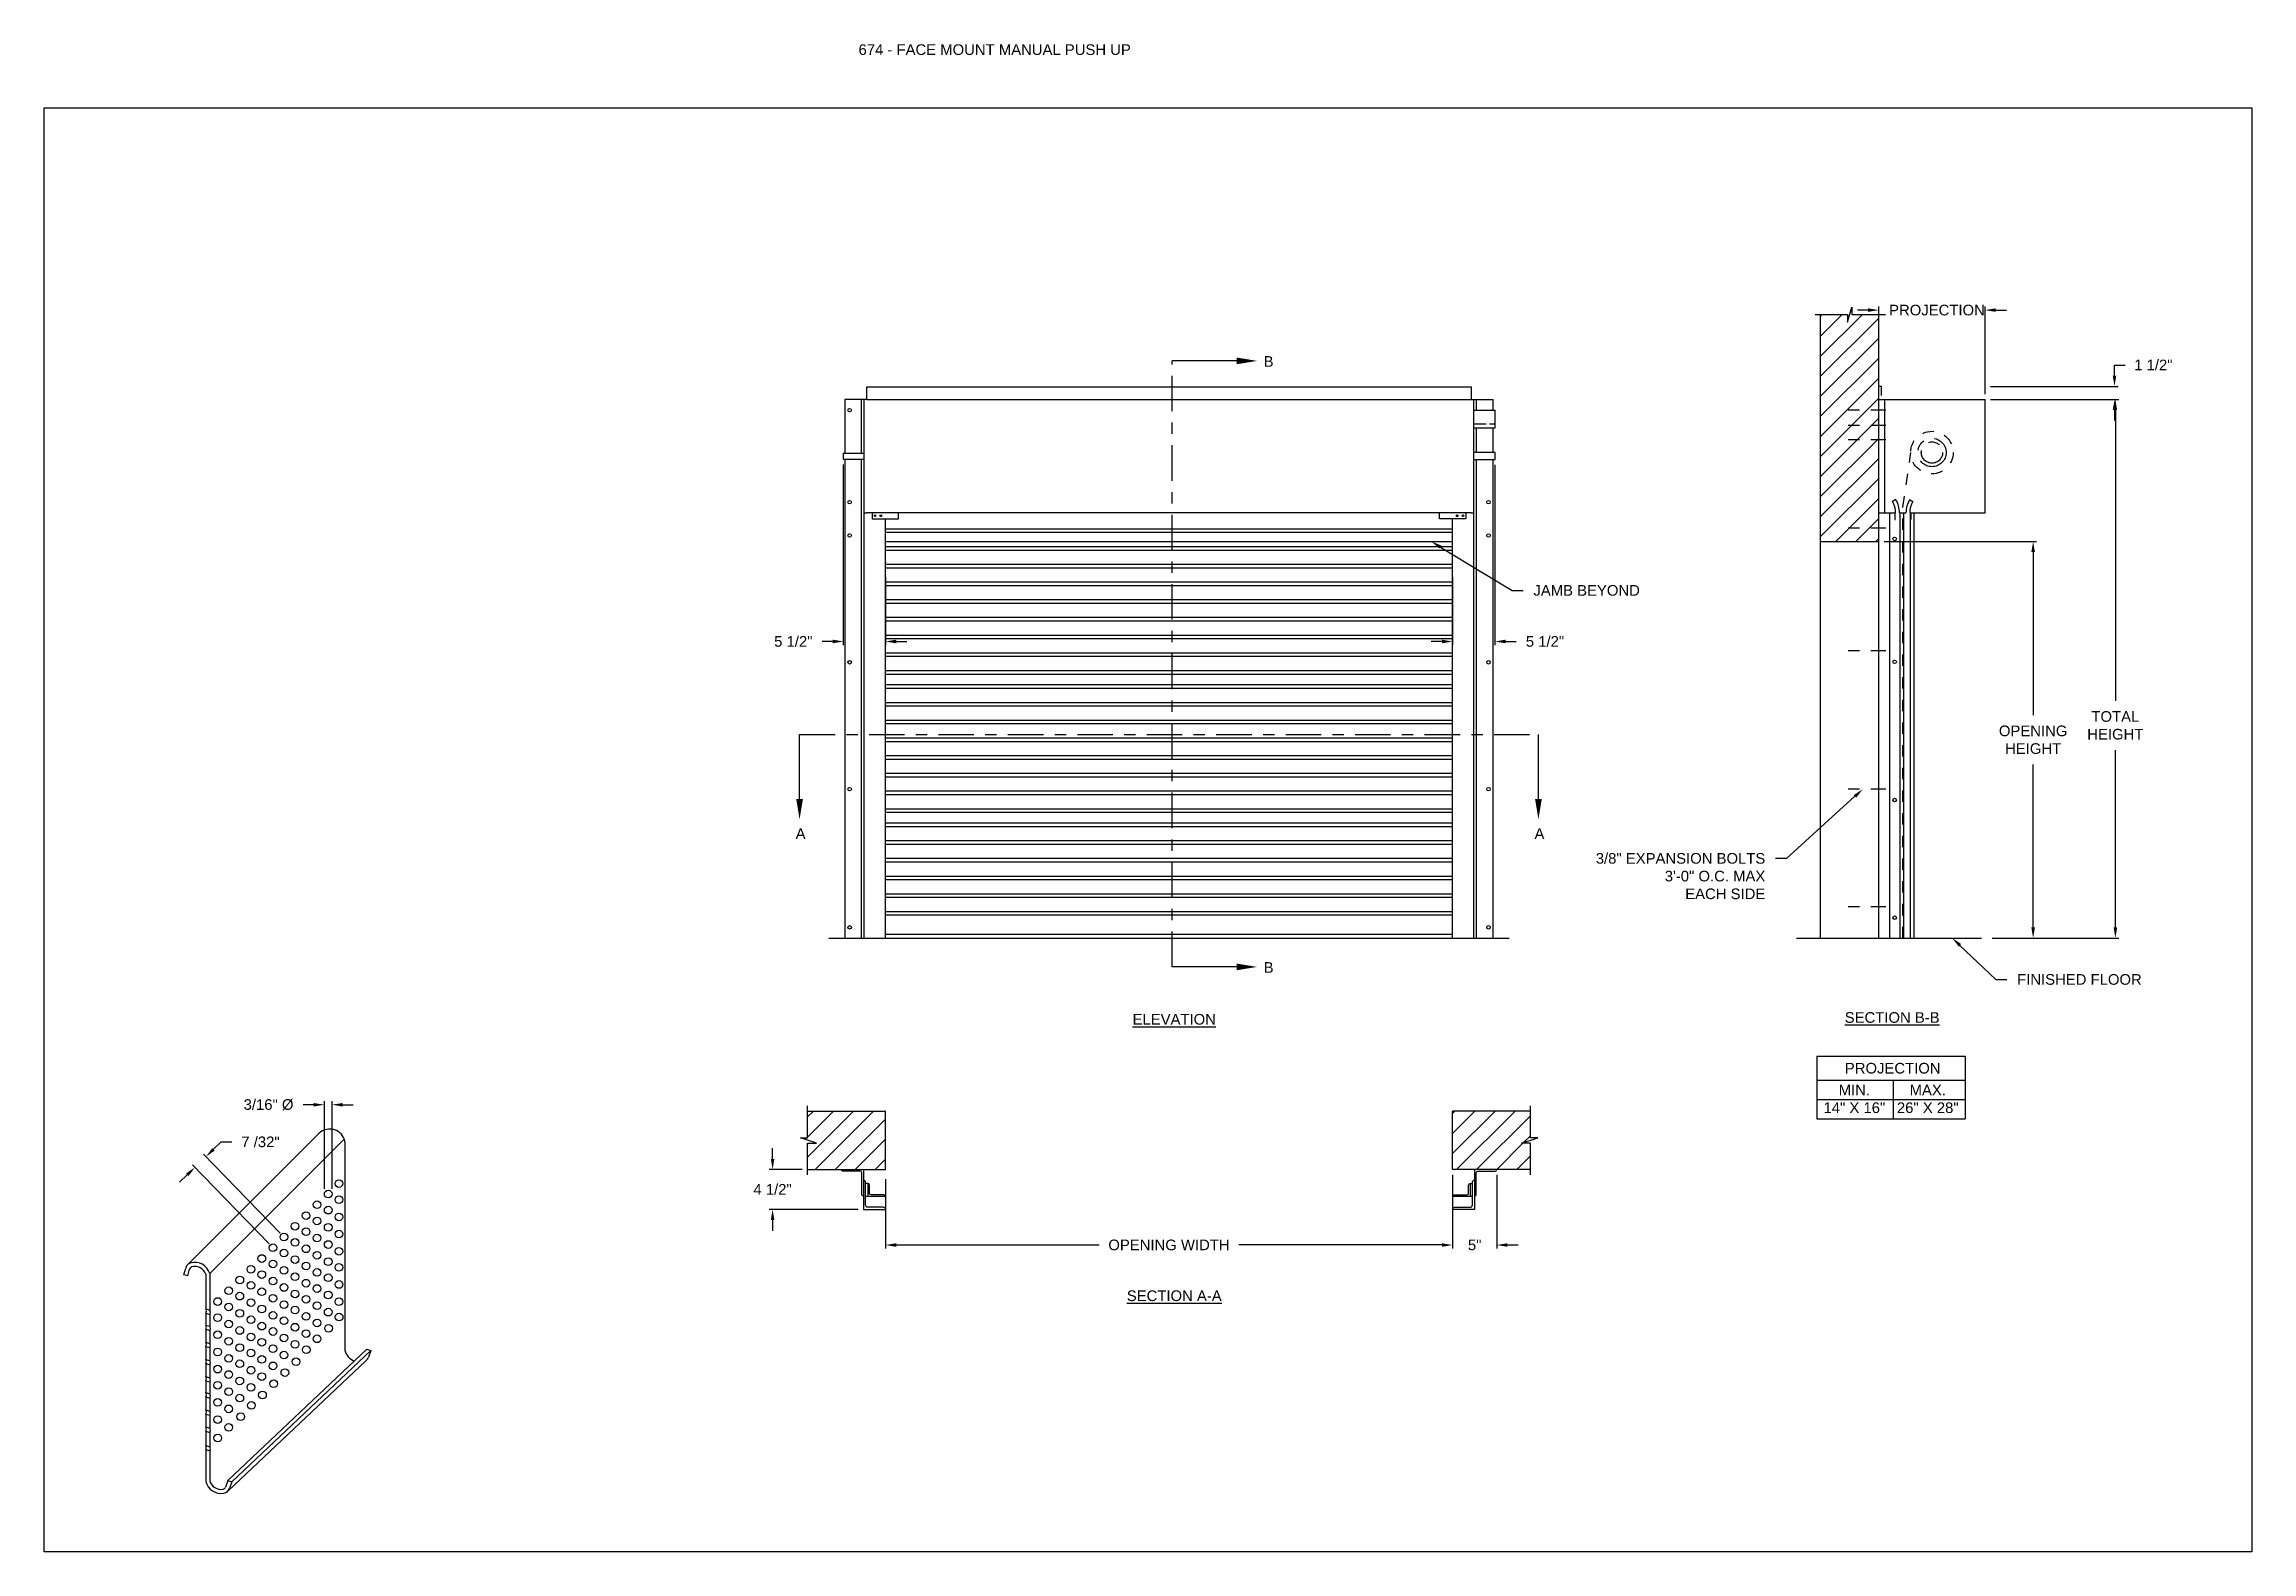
# Model space of a CAD drawing. Header units: inches. Extents: x 169.6 to 213.8, y 195 to 266.5.
# Drawn here: x 169.62 to 189.09, y 253.17 to 266.47 of the extents above; entities that cross this region are included whole.
import ezdxf
from ezdxf import colors
from ezdxf.entities.mleader import LeaderData, LeaderLine
from ezdxf.math import Vec2, Vec3

# ---------------------------------------------------------------- set-up
doc = ezdxf.new("R2010")
doc.units = ezdxf.units.IN
doc.header["$LTSCALE"] = 0.25
doc.header["$MEASUREMENT"] = 0
for name, pattern in [('CENTER', [2, 1.25, -0.25, 0.25, -0.25]), ('CENTER2', [1.125, 0.75, -0.125, 0.125, -0.125]), ('HIDDEN', [0.375, 0.25, -0.125])]:
    doc.linetypes.add(name, pattern=pattern)
for name, color, linetype in [('ANNOTATIONS', 1, 'Continuous'), ('DETAILS', 4, 'Continuous'), ('PUSH UP', 7, 'Continuous'), ('SECTION CUTS', 6, 'CENTER')]:
    doc.layers.add(name, color=color, linetype=linetype)
doc.styles.add('ARIAL', font='arial.ttf', dxfattribs={"height": 0.09375})
doc.styles.get("Standard").update_dxf_attribs({"font": 'romans.shx'})
doc.dimstyles.new('STANDARD$0', dxfattribs={"dimtxt": 0.09375, "dimasz": 0.09375, "dimexe": 0.03125, "dimexo": 0.046875, "dimgap": 0.09, "dimtad": 0, "dimtih": 1, "dimtoh": 1, "dimdec": 4, "dimzin": 0, "dimdsep": 46, "dimtxsty": 'ARIAL', "dimcen": 0.09, "dimadec": 0, "dimazin": 0, "dimtfac": 1, "dimtdec": 4, "dimtofl": 0, "dimtmove": 0, "dimatfit": 1, "dimfxl": 1, "dimtolj": 1, "dimtzin": 0, "dimarcsym": 0})
pattern_1 = [(45, (-16.66299, 0), (-0.08838835, 0.08838835), [])]

msp = doc.modelspace()

# ---------------------------------------------------------------- texts
at = {"layer": 'ANNOTATIONS', "insert": (176.80234, 266.46818), "char_height": 0.09375, "width": 6.6097632, "attachment_point": 1, "line_spacing_factor": 0.86134, "style": 'ARIAL'}
msp.add_mtext('674 - FACE MOUNT MANUAL PUSH UP', dxfattribs=at)
at = {"layer": 'ANNOTATIONS', "char_height": 0.09375, "attachment_point": 2, "style": 'ARIAL'}
for s, insert, width in [('{\\LELEVATION}', (179.58646, 257.91717), 3.0834986), ('{\\LSECTION B-B}', (185.91787, 257.93313), 1.3823677), ('{\\LSECTION A-A}', (179.58646, 255.47934), 1.3823677)]:
    msp.add_mtext(s, dxfattribs=dict(at, insert=insert, width=width))
for s, width, insert in [('PROJECTION ', 1.7594917, (185.9226, 257.48584)), ('MIN.\\P14" X 16" ', 0.6711642, (185.58447, 257.29385)), ('MAX.\\P26" X 28"', 0.6567117, (186.23191, 257.29385))]:
    msp.add_mtext_dynamic_manual_height_columns(s, width=width, gutter_width=1.36268, heights=[0], dxfattribs=dict(at, insert=insert))
at = {"layer": 'SECTION CUTS', "style": 'ARIAL'}
for s, p in [('B', (180.37497, 263.62476)), ('A', (176.24765, 259.46065)), ('A', (182.7636, 259.46065)), ('B', (180.37497, 258.28055))]:
    msp.add_text(s, height=0.09375, dxfattribs=at).set_placement(p)

# ---------------------------------------------------------------- blocks, each defined once
blk = doc.blocks.new('*D1')
at = {"layer": 'ANNOTATIONS', "color": 0, "lineweight": -2, "transparency": 16777216}
for p, q in [((176.668, 262.764), (176.668, 261.171)), ((177.04, 261.768), (177.04, 261.171)), ((176.574, 261.202), (176.48, 261.202)), ((177.134, 261.202), (177.228, 261.202))]:
    blk.add_line(p, q, dxfattribs=at)
at = {"layer": 'ANNOTATIONS', "color": 0, "transparency": 16777216}
for points in [[(176.574, 261.218), (176.574, 261.186), (176.668, 261.202)], [(177.134, 261.218), (177.134, 261.186), (177.04, 261.202)]]:
    blk.add_solid(points, dxfattribs=at)
at = {"layer": 'defpoints', "color": 0, "transparency": 16777216}
for p in [(176.668, 262.811), (177.04, 261.815), (176.668, 261.202)]:
    blk.add_point(p, dxfattribs=at)
at = {"layer": 'ANNOTATIONS', "color": 0, "transparency": 16777216, "insert": (176.227, 261.202), "char_height": 0.0938, "attachment_point": 5, "style": 'ARIAL'}
blk.add_mtext('\\A1;5 1/2"', dxfattribs=at)
blk = doc.blocks.new('*D2')
at = {"layer": 'ANNOTATIONS', "color": 0, "lineweight": -2, "transparency": 16777216}
for p, q in [((182.415, 262.759), (182.415, 261.171)), ((182.04, 261.768), (182.04, 261.171)), ((181.947, 261.202), (181.853, 261.202)), ((182.509, 261.202), (182.603, 261.202))]:
    blk.add_line(p, q, dxfattribs=at)
at = {"layer": 'ANNOTATIONS', "color": 0, "transparency": 16777216}
for points in [[(181.947, 261.218), (181.947, 261.186), (182.04, 261.202)], [(182.509, 261.218), (182.509, 261.186), (182.415, 261.202)]]:
    blk.add_solid(points, dxfattribs=at)
at = {"layer": 'defpoints', "color": 0, "transparency": 16777216}
for p in [(182.415, 262.806), (182.04, 261.815), (182.04, 261.202)]:
    blk.add_point(p, dxfattribs=at)
at = {"layer": 'ANNOTATIONS', "color": 0, "transparency": 16777216, "insert": (182.856, 261.202), "char_height": 0.0938, "attachment_point": 5, "style": 'ARIAL'}
blk.add_mtext('\\A1;5 1/2"', dxfattribs=at)
blk = doc.blocks.new('*D3')
at = {"layer": 'ANNOTATIONS', "color": 0, "lineweight": -2, "transparency": 16777216}
for p, q in [((176.044, 256.639), (176.044, 256.733)), ((176.306, 256.546), (176.013, 256.546)), ((176.798, 256.194), (176.013, 256.194)), ((176.044, 256.1), (176.044, 256.006))]:
    blk.add_line(p, q, dxfattribs=at)
at = {"layer": 'ANNOTATIONS', "color": 0, "transparency": 16777216}
for points in [[(176.029, 256.639), (176.06, 256.639), (176.044, 256.546)], [(176.029, 256.1), (176.06, 256.1), (176.044, 256.194)]]:
    blk.add_solid(points, dxfattribs=at)
at = {"layer": 'defpoints', "color": 0, "transparency": 16777216}
for p in [(176.353, 256.546), (176.044, 256.194), (176.845, 256.194)]:
    blk.add_point(p, dxfattribs=at)
at = {"layer": 'ANNOTATIONS', "color": 0, "transparency": 16777216, "insert": (176.044, 256.37), "char_height": 0.0938, "attachment_point": 5, "style": 'ARIAL'}
blk.add_mtext('\\A1;4 1/2"', dxfattribs=at)
blk = doc.blocks.new('*D4')
at = {"layer": 'ANNOTATIONS', "color": 0, "lineweight": -2, "transparency": 16777216}
for p, q in [((182.04, 256.499), (182.04, 255.848)), ((182.431, 256.499), (182.431, 255.848)), ((181.947, 255.88), (181.853, 255.88)), ((182.525, 255.88), (182.619, 255.88))]:
    blk.add_line(p, q, dxfattribs=at)
at = {"layer": 'ANNOTATIONS', "color": 0, "transparency": 16777216}
for points in [[(181.947, 255.895), (181.947, 255.864), (182.04, 255.88)], [(182.525, 255.895), (182.525, 255.864), (182.431, 255.88)]]:
    blk.add_solid(points, dxfattribs=at)
at = {"layer": 'defpoints', "color": 0, "transparency": 16777216}
for p in [(182.04, 256.546), (182.431, 256.546), (182.431, 255.88)]:
    blk.add_point(p, dxfattribs=at)
at = {"layer": 'ANNOTATIONS', "color": 0, "transparency": 16777216, "insert": (182.236, 255.88), "char_height": 0.0938, "attachment_point": 5, "style": 'ARIAL'}
blk.add_mtext('\\A1;5"', dxfattribs=at)
blk = doc.blocks.new('*D5')
at = {"layer": 'ANNOTATIONS', "color": 0, "lineweight": -2, "transparency": 16777216}
for p, q in [((185.706, 264.124), (185.612, 264.124)), ((185.8, 263.499), (185.8, 264.156)), ((186.737, 263.384), (186.737, 264.156)), ((186.831, 264.124), (186.925, 264.124))]:
    blk.add_line(p, q, dxfattribs=at)
at = {"layer": 'ANNOTATIONS', "color": 0, "transparency": 16777216}
for points in [[(185.706, 264.14), (185.706, 264.109), (185.8, 264.124)], [(186.831, 264.14), (186.831, 264.109), (186.737, 264.124)]]:
    blk.add_solid(points, dxfattribs=at)
at = {"layer": 'defpoints', "color": 0, "transparency": 16777216}
for p in [(186.737, 264.124), (185.8, 263.452), (186.737, 263.337)]:
    blk.add_point(p, dxfattribs=at)
at = {"layer": 'ANNOTATIONS', "color": 0, "transparency": 16777216, "insert": (186.313, 264.124), "char_height": 0.09375, "attachment_point": 5, "style": 'ARIAL'}
blk.add_mtext('\\A1;PROJECTION', dxfattribs=at)
blk = doc.blocks.new('*D6')
at = {"layer": 'ANNOTATIONS', "color": 0, "lineweight": -2, "transparency": 16777216}
for p, q in [((187.879, 263.546), (187.879, 263.64)), ((187.879, 263.64), (187.972, 263.64)), ((186.784, 263.452), (187.91, 263.452)), ((186.784, 263.337), (187.91, 263.337)), ((187.879, 263.243), (187.879, 263.15))]:
    blk.add_line(p, q, dxfattribs=at)
at = {"layer": 'ANNOTATIONS', "color": 0, "transparency": 16777216}
for points in [[(187.863, 263.546), (187.894, 263.546), (187.879, 263.452)], [(187.863, 263.243), (187.894, 263.243), (187.879, 263.337)]]:
    blk.add_solid(points, dxfattribs=at)
at = {"layer": 'defpoints', "color": 0, "transparency": 16777216}
for p in [(186.737, 263.452), (187.879, 263.452), (186.737, 263.337)]:
    blk.add_point(p, dxfattribs=at)
at = {"layer": 'ANNOTATIONS', "color": 0, "transparency": 16777216, "insert": (188.221, 263.64), "char_height": 0.0938, "attachment_point": 5, "style": 'ARIAL'}
blk.add_mtext('\\A1;1 1/2"', dxfattribs=at)
blk = doc.blocks.new('*D7')
at = {"layer": 'ANNOTATIONS', "color": 0, "lineweight": -2, "transparency": 16777216}
for p, q in [((185.847, 262.084), (187.192, 262.084)), ((187.161, 261.99), (187.161, 260.553)), ((187.161, 258.681), (187.161, 260.118)), ((186.8, 258.587), (187.192, 258.587))]:
    blk.add_line(p, q, dxfattribs=at)
at = {"layer": 'ANNOTATIONS', "color": 0, "transparency": 16777216}
for points in [[(187.145, 261.99), (187.177, 261.99), (187.161, 262.084)], [(187.145, 258.681), (187.177, 258.681), (187.161, 258.587)]]:
    blk.add_solid(points, dxfattribs=at)
at = {"layer": 'defpoints', "color": 0, "transparency": 16777216}
for p in [(185.8, 262.084), (187.161, 262.084), (186.753, 258.587)]:
    blk.add_point(p, dxfattribs=at)
at = {"layer": 'ANNOTATIONS', "color": 0, "transparency": 16777216, "insert": (187.161, 260.335), "char_height": 0.09375, "attachment_point": 5, "style": 'ARIAL'}
blk.add_mtext('\\A1;OPENING \\PHEIGHT', dxfattribs=at)
blk = doc.blocks.new('*D8')
at = {"layer": 'ANNOTATIONS', "color": 0, "lineweight": -2, "transparency": 16777216}
for p, q in [((186.784, 263.337), (187.918, 263.337)), ((187.886, 263.243), (187.886, 260.68)), ((187.886, 258.681), (187.886, 260.245)), ((186.8, 258.587), (187.918, 258.587))]:
    blk.add_line(p, q, dxfattribs=at)
at = {"layer": 'ANNOTATIONS', "color": 0, "transparency": 16777216}
for points in [[(187.871, 263.243), (187.902, 263.243), (187.886, 263.337)], [(187.871, 258.681), (187.902, 258.681), (187.886, 258.587)]]:
    blk.add_solid(points, dxfattribs=at)
at = {"layer": 'defpoints', "color": 0, "transparency": 16777216}
for p in [(186.737, 263.337), (186.753, 258.587), (187.886, 258.587)]:
    blk.add_point(p, dxfattribs=at)
at = {"layer": 'ANNOTATIONS', "color": 0, "transparency": 16777216, "insert": (187.886, 260.462), "char_height": 0.0938, "attachment_point": 5, "style": 'ARIAL'}
blk.add_mtext('\\A1;TOTAL\\PHEIGHT', dxfattribs=at)
blk = doc.blocks.new('*D9')
at = {"layer": 'ANNOTATIONS', "color": 0, "lineweight": -2, "transparency": 16777216}
for p, q in [((177.04, 256.46), (177.04, 255.848)), ((177.134, 255.88), (178.924, 255.88)), ((181.947, 255.88), (180.157, 255.88)), ((182.04, 255.926), (182.04, 255.911))]:
    blk.add_line(p, q, dxfattribs=at)
at = {"layer": 'ANNOTATIONS', "color": 0, "transparency": 16777216}
for points in [[(177.134, 255.895), (177.134, 255.864), (177.04, 255.88)], [(181.947, 255.895), (181.947, 255.864), (182.04, 255.88)]]:
    blk.add_solid(points, dxfattribs=at)
at = {"layer": 'defpoints', "color": 0, "transparency": 16777216}
for p in [(177.04, 256.507), (182.04, 255.88), (182.04, 255.88)]:
    blk.add_point(p, dxfattribs=at)
at = {"layer": 'ANNOTATIONS', "color": 0, "transparency": 16777216, "insert": (179.54, 255.88), "char_height": 0.09375, "attachment_point": 5, "style": 'ARIAL'}
blk.add_mtext('\\A1;OPENING WIDTH', dxfattribs=at)
blk = doc.blocks.new('*D72')
at = {"layer": 'ANNOTATIONS', "color": 0, "lineweight": -2, "transparency": 16777216}
for p, q in [((171.997, 257.117), (171.904, 257.117)), ((172.091, 256.376), (172.091, 257.148)), ((172.159, 256.376), (172.159, 257.148)), ((172.252, 257.117), (172.346, 257.117))]:
    blk.add_line(p, q, dxfattribs=at)
at = {"layer": 'ANNOTATIONS', "color": 0, "transparency": 16777216}
for points in [[(171.997, 257.132), (171.997, 257.101), (172.091, 257.117)], [(172.252, 257.132), (172.252, 257.101), (172.159, 257.117)]]:
    blk.add_solid(points, dxfattribs=at)
at = {"layer": 'defpoints', "color": 0, "transparency": 16777216}
for p in [(172.159, 257.117), (172.091, 256.329), (172.159, 256.329)]:
    blk.add_point(p, dxfattribs=at)
at = {"layer": 'ANNOTATIONS', "color": 0, "transparency": 16777216, "insert": (171.599, 257.117), "char_height": 0.09375, "attachment_point": 5, "style": 'ARIAL'}
blk.add_mtext('\\A1;3/16" %%C', dxfattribs=at)
blk = doc.blocks.new('*D73')
at = {"layer": 'ANNOTATIONS', "color": 0, "lineweight": -2, "transparency": 16777216}
for p, q in [((171.702, 255.984), (171.025, 256.681)), ((171.114, 256.724), (171.181, 256.789)), ((171.181, 256.789), (171.275, 256.789)), ((170.882, 256.499), (170.815, 256.433)), ((171.605, 255.889), (170.927, 256.586))]:
    blk.add_line(p, q, dxfattribs=at)
at = {"layer": 'ANNOTATIONS', "color": 0, "transparency": 16777216}
for points in [[(171.103, 256.735), (171.125, 256.713), (171.047, 256.659)], [(170.871, 256.51), (170.893, 256.488), (170.949, 256.564)]]:
    blk.add_solid(points, dxfattribs=at)
at = {"layer": 'defpoints', "color": 0, "transparency": 16777216}
for p in [(171.047, 256.659), (171.637, 255.855), (171.735, 255.95)]:
    blk.add_point(p, dxfattribs=at)
at = {"layer": 'ANNOTATIONS', "color": 0, "transparency": 16777216, "insert": (171.528, 256.789), "char_height": 0.0938, "attachment_point": 5, "style": 'ARIAL'}
blk.add_mtext('\\A1;7 /32"', dxfattribs=at)

# ---------------------------------------------------------------- dimensions: what is measured, and where the dimension line sits
at = {"layer": 'ANNOTATIONS'}
for base, p1, p2, text, picture, middle in [((186.73738, 264.1244), (185.79988, 263.45213), (186.73738, 263.33708), 'PROJECTION', '*D5', (186.31269, 264.1244)), ((172.15866, 257.11651), (172.09102, 256.32919), (172.15866, 256.32919), '3/16" %%C', '*D72', (171.59887, 257.11651)), ((182.4312, 255.87951), (182.04044, 256.54561), (182.4312, 256.54561), '5"', '*D4', (182.23582, 255.87951))]:
    dim = msp.add_linear_dim(base=base, p1=p1, p2=p2, text=text, dimstyle='STANDARD$0', dxfattribs=at)
    dim.commit()
    dim.dimension.update_dxf_attribs({"geometry": picture, "text_midpoint": middle, "dimtype": 160})
for base, p1, p2, text, picture, middle in [((187.87864, 263.45213), (186.73738, 263.33708), (186.73738, 263.45213), '1 1/2"', '*D6', (188.22108, 263.63963)), ((187.16095, 262.08372), (186.75301, 258.58708), (185.79988, 262.08372), 'OPENING \\PHEIGHT', '*D7', (187.16095, 260.3354))]:
    dim = msp.add_linear_dim(base=base, p1=p1, p2=p2, angle=90, text=text, dimstyle='STANDARD$0', dxfattribs=at)
    dim.commit()
    dim.dimension.update_dxf_attribs({"geometry": picture, "text_midpoint": middle})
for base, p1, p2, angle, text, picture, middle in [((187.88645, 258.58708), (186.73738, 263.33708), (186.75301, 258.58708), 90, 'TOTAL\\PHEIGHT', '*D8', (187.88645, 260.46208)), ((176.66773, 261.20188), (177.04044, 261.81526), (176.66773, 262.81113), 180, '5 1/2"', '*D1', (176.22713, 261.20188)), ((182.04044, 261.20188), (182.41544, 262.80583), (182.04044, 261.81521), 180, '5 1/2"', '*D2', (182.85604, 261.20188)), ((176.04449, 256.19393), (176.35294, 256.54561), (176.84506, 256.19393), 90, '4 1/2"', '*D3', (176.04449, 256.36977))]:
    dim = msp.add_linear_dim(base=base, p1=p1, p2=p2, angle=angle, text=text, dimstyle='STANDARD$0', dxfattribs=at)
    dim.commit()
    dim.dimension.update_dxf_attribs({"geometry": picture, "text_midpoint": middle, "dimtype": 160})
dim = msp.add_aligned_dim(p1=(171.63717, 255.85549), p2=(171.73472, 255.95023), distance=0.98769, text='7 /32"', dimstyle='STANDARD$0', dxfattribs=at)
dim.commit()
dim.dimension.update_dxf_attribs({"geometry": '*D73', "text_midpoint": (171.52761, 256.78941)})
dim = msp.add_linear_dim(base=(182.04044, 255.87951), p1=(177.04044, 256.50655), p2=(182.04044, 255.87951), text='OPENING WIDTH', dimstyle='STANDARD$0', dxfattribs=at)
dim.commit()
dim.dimension.update_dxf_attribs({"geometry": '*D9', "text_midpoint": (179.54044, 255.87951)})

# ---------------------------------------------------------------- hatches: boundary and pattern name
at = {"layer": 'PUSH UP', "linetype": 'Continuous'}
h = msp.add_hatch(dxfattribs=at)
h.set_pattern_fill('ANSI31', color=256, style=0)
h.set_pattern_definition([(45, (-16.02855, 0), (-0.088388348, 0.088388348), [])])
h.paths.add_polyline_path([(185.79988, 263.35085), (185.79988, 264.08544), (185.56339, 264.08544), (185.56339, 264.1501), (185.52498, 264.01674), (185.52498, 264.08544), (185.28426, 264.08544), (185.28426, 263.53514)])
h.paths.add_polyline_path([(185.28426, 263.53514), (185.28426, 262.08372), (185.79988, 262.08372), (185.79988, 263.33708), (185.79988, 263.35085)])
at = {"layer": 'PUSH UP'}
h = msp.add_hatch(dxfattribs=at)
h.set_pattern_fill('ANSI31', color=256, style=0)
h.set_pattern_definition(pattern_1)
h.paths.add_polyline_path([(177.04044, 257.06124), (176.35294, 257.06124), (176.35294, 256.82404), (176.28883, 256.82404), (176.4309, 256.77713), (176.35294, 256.77713), (176.35294, 256.54561), (177.04044, 256.54561), (177.04044, 256.70811)])
h = msp.add_hatch(dxfattribs=at)
h.set_pattern_fill('ANSI31', color=256, style=0)
h.set_pattern_definition(pattern_1)
h.paths.add_polyline_path([(182.79204, 256.82404), (182.72794, 256.82404), (182.72794, 257.06124), (182.04044, 257.06124), (182.04044, 256.54561), (182.05861, 256.54561), (182.72794, 256.54561), (182.72794, 256.77713), (182.64997, 256.77713)])

# ---------------------------------------------------------------- linework, layer by layer
at = {"layer": 'ANNOTATIONS'}
for p, q in [((185.2539, 257.54527), (185.2539, 256.9939)), ((185.2539, 257.54527), (186.56167, 257.54527)), ((186.56167, 257.54527), (186.56167, 256.9939)), ((185.2539, 257.3338), (186.56167, 257.3338)), ((185.92676, 257.3338), (185.92676, 256.9939)), ((185.2539, 257.16385), (186.56167, 257.16385)), ((185.2539, 256.9939), (186.56167, 256.9939))]:
    msp.add_line(p, q, dxfattribs=at)
at = {"layer": 'defpoints'}
msp.add_lwpolyline([(189.08986, 253.17405), (169.61998, 253.17405), (169.61998, 265.90916), (189.08986, 265.90916)], close=True, dxfattribs=at)
at = {"layer": 'DETAILS'}
for p, q in [((170.89028, 255.71029), (172.04637, 256.86653)), ((171.08133, 255.62783), (172.26697, 256.81363)), ((170.8876, 255.6075), (170.85279, 255.61667)), ((171.08133, 255.62783), (171.08133, 255.44731)), ((171.08133, 255.62783), (171.08133, 255.30532)), ((171.08133, 255.2682), (171.08133, 255.16333)), ((171.08133, 255.12621), (171.08133, 255.01187)), ((171.08133, 254.97475), (171.08133, 254.86042)), ((171.23971, 253.80359), (172.46642, 254.9617)), ((171.27378, 253.79199), (172.5005, 254.9501)), ((172.46642, 254.9617), (172.5005, 254.9501)), ((171.08133, 254.8233), (171.08133, 254.70896)), ((171.08133, 254.67184), (171.08133, 254.56697)), ((171.24261, 253.71336), (172.45649, 254.85936)), ((171.08133, 254.52985), (171.08133, 254.41551)), ((171.08133, 254.37839), (171.08133, 254.34076)), ((171.23971, 253.80359), (171.27378, 253.79199))]:
    msp.add_line(p, q, dxfattribs=at)
at = {"layer": 'DETAILS', "linetype": 'Continuous'}
for p, q in [((172.27257, 256.79264), (172.27257, 256.60351)), ((172.27257, 256.60351), (172.27257, 256.23219)), ((172.27257, 256.34827), (172.27257, 254.95157)), ((170.85279, 255.61667), (170.86838, 255.67586)), ((170.8876, 255.6075), (170.90319, 255.66668)), ((171.04533, 255.62214), (171.04533, 255.57952)), ((171.04533, 255.62214), (171.04533, 255.31628)), ((171.04533, 255.57952), (171.04533, 255.45828)), ((171.04533, 255.31628), (171.08133, 255.30532)), ((171.04533, 255.27916), (171.08133, 255.2682)), ((171.04533, 255.27916), (171.04533, 255.17429)), ((171.04533, 255.17429), (171.08133, 255.16333)), ((171.04533, 255.13717), (171.08133, 255.12621)), ((171.04533, 255.13717), (171.04533, 255.02283)), ((171.04533, 255.02283), (171.08133, 255.01187)), ((171.04533, 254.98572), (171.08133, 254.97475)), ((171.04533, 254.98572), (171.04533, 254.87138)), ((171.04533, 254.87138), (171.08133, 254.86042)), ((172.5005, 254.9501), (172.48076, 254.89216)), ((171.04533, 254.83426), (171.08133, 254.8233)), ((171.04533, 254.83426), (171.04533, 254.71992)), ((171.04533, 254.71992), (171.08133, 254.70896)), ((171.04533, 254.6828), (171.08133, 254.67184)), ((171.04533, 254.6828), (171.04533, 254.57793)), ((171.04533, 254.57793), (171.08133, 254.56697)), ((171.04533, 254.54081), (171.08133, 254.52985)), ((171.04533, 254.54081), (171.04533, 254.42647)), ((171.04533, 254.42647), (171.08133, 254.41551)), ((171.04533, 254.38935), (171.08133, 254.37839)), ((171.04533, 254.38935), (171.04533, 254.27501)), ((171.08133, 254.37839), (171.08133, 254.26405)), ((171.04533, 254.27501), (171.08133, 254.26405)), ((171.04533, 254.23789), (171.08133, 254.22693)), ((171.04533, 254.23789), (171.04533, 254.11039)), ((171.04533, 254.11581), (171.04533, 254.11039)), ((171.04533, 254.11039), (171.08133, 254.09943)), ((171.08133, 254.22693), (171.08133, 254.09943)), ((171.08133, 254.10485), (171.08133, 254.09943)), ((171.04533, 254.07522), (171.08133, 254.06426)), ((171.04533, 254.07522), (171.04533, 253.79563)), ((171.08133, 254.06426), (171.08133, 253.80012)), ((171.23971, 253.80359), (171.21997, 253.74566)), ((171.27378, 253.79199), (171.25405, 253.73405))]:
    msp.add_line(p, q, dxfattribs=at)
at = {"layer": 'DETAILS'}
for centre in [(172.21981, 256.42144), (172.02729, 256.23446), (172.12484, 256.32919), (172.21981, 256.27945), (171.83223, 256.04498), (171.92978, 256.13971), (171.92978, 255.99772), (172.02729, 256.09247), (172.12484, 256.1872), (172.12484, 256.03574), (172.21981, 256.12799), (171.63717, 255.85549), (171.73472, 255.95023), (171.73472, 255.80824), (171.83223, 255.90298), (171.92978, 255.84626), (172.02729, 255.94101), (172.12484, 255.88429), (172.21981, 255.97653), (172.21981, 255.82508), (171.44313, 255.66574), (171.53967, 255.76075), (171.53967, 255.61876), (171.63717, 255.7135), (171.73472, 255.65678), (171.83223, 255.75153), (171.92978, 255.6948), (172.02729, 255.78955), (172.02729, 255.63809), (172.12484, 255.73283), (172.21981, 255.68308), (171.24807, 255.47626), (171.34562, 255.57099), (171.34562, 255.429), (171.44313, 255.52375), (171.53967, 255.4673), (171.63717, 255.56204), (171.73472, 255.50532), (171.83223, 255.60007), (171.83223, 255.44861), (171.92978, 255.54335), (172.02729, 255.4961), (172.12484, 255.59084), (172.12484, 255.43938), (172.21981, 255.53163), (171.15056, 255.38151), (171.15056, 255.23952), (171.24807, 255.33427), (171.34562, 255.27754), (171.44313, 255.37229), (171.44313, 255.22083), (171.53967, 255.31584), (171.63717, 255.41059), (171.63717, 255.25913), (171.73472, 255.35386), (171.83223, 255.30662), (171.92978, 255.40135), (171.92978, 255.2499), (172.02729, 255.34464), (172.12484, 255.28792), (172.21981, 255.38017), (172.22154, 255.24455), (171.15056, 255.08806), (171.24807, 255.18281), (171.24807, 255.03135), (171.34562, 255.12609), (171.44313, 255.06938), (171.53967, 255.16438), (171.53967, 255.02239), (171.63717, 255.11714), (171.73472, 255.21187), (171.73472, 255.06042), (171.83223, 255.15516), (171.92978, 255.09844), (172.02691, 255.0525), (172.02729, 255.19319), (172.12816, 255.14524), (171.15056, 254.9366), (171.24807, 254.87989), (171.34562, 254.97463), (171.34562, 254.83264), (171.44313, 254.92738), (171.53967, 254.87093), (171.63717, 254.96568), (171.73472, 254.90896), (171.83223, 255.0037), (171.84128, 254.85014), (171.93128, 254.95694), (171.15056, 254.78515), (171.15056, 254.64316), (171.24807, 254.7379), (171.34562, 254.68118), (171.44313, 254.77593), (171.53967, 254.71948), (171.63717, 254.81422), (171.64441, 254.65621), (171.74284, 254.75458), (171.15056, 254.4917), (171.24807, 254.58644), (171.34562, 254.52972), (171.44313, 254.62447), (171.44753, 254.4651), (171.54534, 254.55747), (171.15056, 254.34024), (171.24784, 254.27117), (171.24807, 254.43499), (171.35387, 254.36628), (171.15072, 254.17779)]:
    msp.add_circle(centre, 0.03382, dxfattribs=at)
at = {"layer": 'DETAILS', "linetype": 'Continuous'}
for centre, radius, start, end in [((172.13903, 256.76701), 0.13598, 10.863278, 133.0071), ((170.93329, 255.65875), 0.06712, 94.455994, 165.238447), ((170.93329, 255.65875), 0.03112, 94.455994, 165.238447), ((170.9478, 255.58776), 0.13942, 16.704085, 105.097725), ((170.9478, 255.58776), 0.10342, 19.418795, 105.097725), ((172.40776, 254.98564), 0.13942, 194.145321, 247.788284), ((172.41723, 254.9138), 0.06712, 305.80078, 341.192006), ((171.18105, 253.82753), 0.13942, 193.229519, 280.202105), ((171.18105, 253.82753), 0.10342, 195.372354, 279.63584), ((171.19052, 253.75569), 0.03112, 284.601501, 341.192006), ((171.19052, 253.75569), 0.06712, 283.113693, 341.192006)]:
    msp.add_arc(centre, radius, start, end, dxfattribs=at)
at = {"layer": 'DETAILS'}
for centre, start, end in [((171.01706, 255.29772), 326.718605, 33.281395), ((171.05306, 255.28676), 326.718605, 33.281395), ((171.01706, 255.15573), 326.718605, 33.281395), ((171.05306, 255.14477), 326.718605, 33.281395), ((171.01706, 255.00427), 326.718605, 33.281395), ((171.01706, 254.85282), 326.718605, 33.281395), ((171.05306, 254.99331), 326.718605, 33.281395), ((171.01706, 254.70136), 326.718605, 33.281395), ((171.05306, 254.84186), 326.718605, 33.281395), ((171.05306, 254.6904), 326.718605, 33.281395), ((171.01706, 254.55937), 326.718605, 33.281395), ((171.05306, 254.54841), 326.718605, 33.281395), ((171.01706, 254.40791), 326.718605, 33.281395), ((171.05306, 254.39695), 326.718605, 33.281395), ((171.01706, 254.25645), 326.718605, 33.281395), ((171.01644, 254.0928), 328.671459, 31.328541), ((171.05306, 254.24549), 326.718605, 33.281395), ((171.05244, 254.08184), 328.671459, 31.328541)]:
    msp.add_arc(centre, 0.03382, start, end, dxfattribs=at)
at = {"layer": 'PUSH UP', "linetype": 'Continuous'}
for p, q in [((185.23787, 264.08544), (185.52498, 264.08544)), ((185.28426, 264.08544), (185.28426, 258.58708)), ((185.52498, 264.01674), (185.56339, 264.1501)), ((185.52498, 264.08544), (185.52498, 264.01674)), ((185.56339, 264.1501), (185.56339, 264.08544)), ((185.56339, 264.08544), (185.85858, 264.08544)), ((185.79988, 258.58708), (185.79988, 264.08544)), ((185.79988, 263.45213), (185.82129, 263.45213)), ((185.82129, 263.45213), (185.82129, 263.36987)), ((176.87638, 263.33708), (176.68079, 263.33708)), ((176.68079, 263.33708), (176.68079, 262.86303)), ((176.8295, 262.86303), (176.8295, 263.33708)), ((176.85294, 258.58708), (176.85294, 263.33708)), ((182.2045, 263.33708), (182.40009, 263.33708)), ((182.22794, 258.58708), (182.22794, 263.33708)), ((182.22794, 263.24333), (182.41544, 263.24333)), ((182.25138, 263.24333), (182.25138, 263.33708)), ((182.40009, 263.24333), (182.40009, 263.33708)), ((182.41544, 263.08708), (182.41544, 263.24333)), ((185.79988, 263.33708), (186.73738, 263.33708)), ((185.85266, 262.33708), (185.85266, 263.33708)), ((186.73738, 262.33708), (186.73738, 263.33708)), ((182.33621, 263.11833), (182.22794, 263.11833)), ((182.22794, 263.08708), (182.41544, 263.08708)), ((182.25138, 262.86833), (182.25138, 263.08708)), ((182.41544, 263.11833), (182.36746, 263.11833)), ((182.40009, 262.86833), (182.40009, 263.08708)), ((182.41544, 262.86833), (182.22794, 262.86833)), ((182.41544, 262.80583), (182.41544, 262.86833)), ((176.68079, 262.81113), (176.68079, 258.58708)), ((176.8295, 258.58708), (176.8295, 262.81113)), ((182.22794, 262.80583), (182.41544, 262.80583)), ((182.25138, 258.58708), (182.25138, 262.80583)), ((182.40009, 258.58708), (182.40009, 262.80583)), ((176.85294, 262.33708), (176.87638, 262.33708)), ((176.92358, 262.33708), (176.92358, 262.28466)), ((176.92358, 262.28466), (177.15438, 262.28466)), ((177.04044, 258.58708), (177.04044, 262.28466)), ((177.15438, 262.28466), (177.15438, 262.33708)), ((181.92649, 262.28466), (181.92649, 262.33708)), ((182.1573, 262.28466), (181.92649, 262.28466)), ((182.04044, 258.58708), (182.04044, 262.28466)), ((182.1573, 262.33708), (182.1573, 262.28466)), ((182.2045, 262.33708), (182.22794, 262.33708)), ((185.79988, 262.33708), (185.94832, 262.33708)), ((185.89384, 262.33708), (185.89384, 258.58708)), ((185.95041, 262.45267), (185.9215, 262.43569)), ((185.94051, 262.33708), (185.94051, 262.27858)), ((185.94051, 262.27858), (185.94832, 262.27858)), ((185.98185, 262.33708), (186.03979, 262.33708)), ((185.98511, 262.33708), (185.98511, 258.58708)), ((186.01864, 262.33708), (186.01864, 258.58708)), ((186.07124, 262.45267), (186.10015, 262.43569)), ((186.07332, 262.33708), (186.73738, 262.33708)), ((186.08113, 262.27858), (186.07332, 262.27858)), ((186.07659, 262.33708), (186.07659, 258.58708)), ((186.08113, 262.33708), (186.08113, 262.27858)), ((186.11011, 262.33708), (186.11011, 258.58708)), ((177.04044, 262.08372), (182.04044, 262.08372)), ((185.28426, 262.08372), (185.79988, 262.08372)), ((185.07491, 258.58708), (186.70613, 258.58708)), ((176.35294, 256.82404), (176.35294, 257.10811)), ((182.72794, 256.82404), (182.72794, 257.10811)), ((176.4309, 256.77713), (176.28883, 256.82404)), ((176.28883, 256.82404), (176.35294, 256.82404)), ((182.64997, 256.77713), (182.79204, 256.82404)), ((182.79204, 256.82404), (182.72794, 256.82404)), ((176.35294, 256.49874), (176.35294, 256.77713)), ((176.35294, 256.77713), (176.4309, 256.77713)), ((182.72794, 256.77713), (182.64997, 256.77713)), ((182.72794, 256.49874), (182.72794, 256.77713)), ((176.84506, 256.54561), (176.84506, 256.19393)), ((176.88413, 256.42348), (176.86459, 256.42348)), ((182.19674, 256.42348), (182.21628, 256.42348)), ((182.23582, 256.54561), (182.23582, 256.19393)), ((176.84506, 256.31116), (176.84506, 256.31116)), ((177.04044, 256.30625), (176.86459, 256.30625)), ((182.23582, 256.31116), (182.23582, 256.31116))]:
    msp.add_line(p, q, dxfattribs=at)
at = {"layer": 'PUSH UP'}
for p, q in [((176.87638, 263.33708), (176.87638, 263.44841)), ((176.87638, 263.44841), (182.2045, 263.44841)), ((182.2045, 263.44841), (182.2045, 263.33708)), ((176.87638, 263.33708), (182.2045, 263.33708)), ((182.22794, 262.33708), (182.22794, 263.33708)), ((176.66773, 262.86303), (176.85294, 262.86303)), ((176.66773, 262.86303), (176.66773, 262.81113)), ((176.66773, 262.81113), (176.85294, 262.81113)), ((182.2045, 262.33708), (176.87638, 262.33708)), ((177.04044, 262.1963), (182.04044, 262.1963)), ((177.04044, 262.16505), (182.04044, 262.16505)), ((177.04044, 262.04005), (182.04044, 262.04005)), ((177.04044, 262.0088), (182.04044, 262.0088)), ((177.04044, 261.8838), (182.04044, 261.8838)), ((177.04044, 261.85255), (182.04044, 261.85255)), ((177.04044, 261.72755), (182.04044, 261.72755)), ((177.04044, 261.6963), (182.04044, 261.6963)), ((177.04044, 261.5713), (182.04044, 261.5713)), ((177.04044, 261.54005), (182.04044, 261.54005)), ((177.04044, 261.41505), (182.04044, 261.41505)), ((177.04044, 261.3838), (182.04044, 261.3838)), ((177.04044, 261.2588), (182.04044, 261.2588)), ((177.04044, 261.22755), (182.04044, 261.22755)), ((177.04044, 261.10255), (182.04044, 261.10255)), ((177.04044, 261.0713), (182.04044, 261.0713)), ((177.04044, 260.9463), (182.04044, 260.9463)), ((177.04044, 260.91505), (182.04044, 260.91505)), ((177.04044, 260.8213), (182.04044, 260.8213)), ((177.04044, 260.79005), (182.04044, 260.79005)), ((177.04044, 260.66505), (182.04044, 260.66505)), ((177.04044, 260.6338), (182.04044, 260.6338)), ((177.04044, 260.5088), (182.04044, 260.5088)), ((177.04044, 260.47755), (182.04044, 260.47755)), ((177.04044, 260.35255), (182.04044, 260.35255)), ((177.04044, 260.3213), (182.04044, 260.3213)), ((177.04044, 260.1963), (182.04044, 260.1963)), ((177.04044, 260.16505), (182.04044, 260.16505)), ((177.04044, 260.04005), (182.04044, 260.04005)), ((177.04044, 260.0088), (182.04044, 260.0088)), ((177.04044, 259.8838), (182.04044, 259.8838)), ((177.04044, 259.85255), (182.04044, 259.85255)), ((177.04044, 259.72755), (182.04044, 259.72755)), ((177.04044, 259.6963), (182.04044, 259.6963)), ((177.04044, 259.60255), (182.04044, 259.60255)), ((177.04044, 259.5713), (182.04044, 259.5713)), ((177.04044, 259.4463), (182.04044, 259.4463)), ((177.04044, 259.41505), (182.04044, 259.41505)), ((177.04044, 259.29005), (182.04044, 259.29005)), ((177.04044, 259.2588), (182.04044, 259.2588)), ((177.04044, 259.1338), (182.04044, 259.1338)), ((177.04044, 259.10255), (182.04044, 259.10255)), ((177.04044, 258.97755), (182.04044, 258.97755)), ((177.04044, 258.9463), (182.04044, 258.9463)), ((177.04044, 258.8213), (182.04044, 258.8213)), ((177.04044, 258.79005), (182.04044, 258.79005)), ((176.54044, 258.58708), (182.54044, 258.58708)), ((182.04044, 258.61833), (177.04044, 258.61833)), ((176.35294, 257.06124), (177.04044, 257.06124)), ((177.04044, 256.54561), (177.04044, 257.06124)), ((182.04044, 256.54561), (182.04044, 257.06124)), ((182.72794, 257.06124), (182.04044, 257.06124)), ((176.35294, 256.54561), (177.04044, 256.54561)), ((182.72794, 256.54561), (182.04044, 256.54561))]:
    msp.add_line(p, q, dxfattribs=at)
at = {"layer": 'PUSH UP', "linetype": 'CENTER2', "ltscale": 0.7}
for p, q in [((185.86238, 263.24333), (185.45613, 263.24333)), ((185.86238, 263.10774), (185.45613, 263.10774)), ((185.86238, 262.98158), (185.45613, 262.98158)), ((185.86238, 262.20235), (185.45613, 262.20235)), ((185.86238, 261.11833), (185.45613, 261.11833)), ((185.86238, 259.89958), (185.45613, 259.89958)), ((185.86238, 258.86204), (185.45613, 258.86204))]:
    msp.add_line(p, q, dxfattribs=at)
at = {"layer": 'PUSH UP', "linetype": 'HIDDEN'}
for p, q in [((186.01082, 262.38497), (186.08378, 262.86848)), ((186.01082, 258.58708), (186.01082, 262.38497))]:
    msp.add_line(p, q, dxfattribs=at)
at = {"layer": 'PUSH UP', "linetype": 'Continuous'}
for points in [[(176.84506, 256.31116, -0.41421356), (176.8304, 256.32581), (176.8304, 256.51631, 0.41421356), (176.81575, 256.53096), (176.66433, 256.53096, -0.41421356), (176.64968, 256.54561), (176.84506, 256.54561)], [(176.84506, 256.19393), (177.04044, 256.19393, 0.41421356), (177.0209, 256.21346), (176.88413, 256.21346, -0.41421356), (176.86459, 256.233), (176.86459, 256.43267, 0.41421356), (176.84506, 256.45221)], [(177.04044, 256.30625, 0.41421356), (177.02578, 256.32091), (176.91344, 256.32091, -0.41421356), (176.89879, 256.33556), (176.89879, 256.40883, 0.41421356), (176.88413, 256.42348), (176.88413, 256.30625)], [(182.23582, 256.19393), (182.04044, 256.19393, -0.41421356), (182.05998, 256.21346), (182.19674, 256.21346, 0.41421356), (182.21628, 256.233), (182.21628, 256.43267, -0.41421356), (182.23582, 256.45221)], [(182.21628, 256.30625), (182.04044, 256.30625, -0.41421356), (182.05509, 256.32091), (182.16744, 256.32091, 0.41421356), (182.18209, 256.33556), (182.18209, 256.40883, -0.41421356), (182.19674, 256.42348), (182.19674, 256.30625)], [(182.23582, 256.31116, 0.41421356), (182.25047, 256.32581), (182.25047, 256.51631, -0.41421356), (182.26513, 256.53096), (182.41655, 256.53096, 0.41421356), (182.4312, 256.54561), (182.23582, 256.54561)]]:
    msp.add_lwpolyline(points, format="xyb", dxfattribs=at)
for centre, radius in [((176.72353, 263.24202), 0.01562), ((176.72353, 262.43083), 0.01562), ((176.94763, 262.31087), 0.00781), ((176.99881, 262.31087), 0.00781), ((182.08207, 262.31087), 0.00781), ((182.13324, 262.31087), 0.00781), ((182.35735, 262.43083), 0.01563), ((176.72353, 262.13708), 0.01562), ((182.35735, 262.13708), 0.01562), ((185.93948, 262.10659), 0.01562), ((176.72353, 261.01833), 0.01562), ((182.35735, 261.01833), 0.01562), ((185.93948, 261.02258), 0.01562), ((176.72353, 259.89958), 0.01562), ((182.35735, 259.89958), 0.01562), ((185.93948, 259.80383), 0.01562), ((185.93948, 258.76628), 0.01562), ((176.72353, 258.68083), 0.01562), ((182.35735, 258.68083), 0.01562)]:
    msp.add_circle(centre, radius, dxfattribs=at)
at = {"layer": 'PUSH UP', "linetype": 'HIDDEN'}
msp.add_circle((186.26863, 262.86833), 0.1875, dxfattribs=at)
at = {"layer": 'PUSH UP', "linetype": 'CENTER'}
for radius in [0.125, 0.09375]:
    msp.add_circle((186.26863, 262.86833), radius, dxfattribs=at)
at = {"layer": 'PUSH UP', "linetype": 'Continuous'}
for centre, radius, start, end in [((185.75368, 262.33708), 0.19465, 0, 30.436314), ((185.75368, 262.33708), 0.22817, 0, 30.436314), ((186.26797, 262.33708), 0.22817, 149.563686, 180), ((186.26797, 262.33708), 0.19465, 149.563686, 180)]:
    msp.add_arc(centre, radius, start, end, dxfattribs=at)
at = {"layer": 'PUSH UP', "linetype": 'ByBlock'}
msp.add_point((177.04044, 261.89958), dxfattribs=at)
at = {"layer": 'SECTION CUTS'}
for p, q in [((179.56695, 258.33225), (179.56695, 263.67645)), ((176.28212, 260.38308), (182.79808, 260.38308))]:
    msp.add_line(p, q, dxfattribs=at)

msp.set_redraw_order([(e.dxf.handle, doc.entitydb.next_handle()) for e in msp.query("TEXT MTEXT ATTDEF DIMENSION ARC_DIMENSION")])  # texts and dimensions are drawn at this point

# ---------------------------------------------------------------- leaders
at = {"layer": 'ANNOTATIONS'}
ml = msp.add_multileader_mtext('Standard', dxfattribs=at)
ml.set_content('JAMB BEYOND', color=256, style='ARIAL')
ml.set_leader_properties()
ml.build(insert=Vec2(0, 0))
ml.multileader.update_dxf_attribs({"dogleg_length": 0.36, "arrow_head_size": 0.09375})
ctx = ml.context
ctx.base_point, ctx.char_height, ctx.arrow_head_size, ctx.landing_gap_size, ctx.plane_origin = Vec3(182.66403, 261.65194), 0.09375, 0.09375, 0.09, Vec3(181.879, 261.21871)
notes = []
notes.append((ctx, [(0, (1, 1, 0), (182.56608, 261.65194), (1, 0), 0.09796, [(0, [(181.85323, 262.08372)], 0, [])])]))
ctx.mtext.insert, ctx.mtext.flow_direction = Vec3(182.75403, 261.69961), 5
ml = msp.add_multileader_mtext('Standard', dxfattribs=at)
ml.set_content('3/8" EXPANSION BOLTS\\P3\'-0" O.C. MAX\\PEACH SIDE', color=256, style='ARIAL')
ml.set_leader_properties()
ml.build(insert=Vec2(0, 0))
ml.multileader.update_dxf_attribs({"dogleg_length": 0.36, "arrow_head_size": 0.09375})
ctx = ml.context
ctx.base_point, ctx.char_height, ctx.arrow_head_size, ctx.landing_gap_size, ctx.plane_origin = Vec3(183.2262, 259.28861), 0.09375, 0.09375, 0.09, Vec3(182.99548, 259.21349)
ctx.text_align_type = 2
notes.append((ctx, [(1, (1, 1, 0), (184.98676, 259.28861), (-1, 0), 0.09796, [(0, [(185.65926, 259.89958)], 0, [])])]))
ctx.mtext.insert, ctx.mtext.width, ctx.mtext.alignment, ctx.mtext.flow_direction = Vec3(184.7988, 259.33629), 1.5321608, 3, 5
ml = msp.add_multileader_mtext('Standard', dxfattribs=at)
ml.set_content('FINISHED FLOOR', color=256, style='ARIAL')
ml.set_leader_properties()
ml.build(insert=Vec2(0, 0))
ml.multileader.update_dxf_attribs({"dogleg_length": 0.36, "arrow_head_size": 0.09375})
ctx = ml.context
ctx.base_point, ctx.char_height, ctx.arrow_head_size, ctx.landing_gap_size, ctx.plane_origin = Vec3(186.93007, 258.22102), 0.09375, 0.09375, 0.09, Vec3(186.14504, 257.78779)
notes.append((ctx, [(0, (1, 1, 0), (186.83212, 258.22102), (1, 0), 0.09796, [(0, [(186.44795, 258.58708)], 0, [])])]))
ctx.mtext.insert, ctx.mtext.flow_direction = Vec3(187.02007, 258.26869), 5
at = {"layer": 'SECTION CUTS'}
ml = msp.add_multileader_mtext('Standard', dxfattribs=at)
ml.set_content('', color=256)
ml.set_leader_properties()
ml.build(insert=Vec2(0, 0))
ml.multileader.update_dxf_attribs({"dogleg_length": 0, "arrow_head_size": 0.18})
ctx = ml.context
ctx.base_point, ctx.char_height, ctx.arrow_head_size, ctx.landing_gap_size, ctx.plane_origin, ctx.plane_x_axis, ctx.plane_y_axis = Vec3(179.56695, 263.67645), 0.18, 0.18, 0, Vec3(180.31647, 263.67645), Vec3(0, 1), Vec3(-1, 0)
notes.append((ctx, [(0, (1, 1, 0), (179.56695, 263.67645), (1, 0), 0, [(0, [(180.31647, 263.67645)], 0, [])])]))
ctx.mtext.insert, ctx.mtext.text_direction, ctx.mtext.rotation, ctx.mtext.flow_direction = Vec3(179.47695, 263.67645), Vec3(0, 1), 1.57079633, 5
ml = msp.add_multileader_mtext('Standard', dxfattribs=at)
ml.set_content('', color=256)
ml.set_leader_properties()
ml.build(insert=Vec2(0, 0))
ml.multileader.update_dxf_attribs({"dogleg_length": 0, "arrow_head_size": 0.18})
ctx = ml.context
ctx.base_point, ctx.char_height, ctx.arrow_head_size, ctx.landing_gap_size, ctx.plane_origin = Vec3(176.28212, 260.38308), 0.18, 0.18, 0, Vec3(176.28212, 259.63356)
notes.append((ctx, [(0, (1, 1, 0), (176.28212, 260.38308), (1, 0), 0, [(0, [(176.28212, 259.63356)], 0, [])])]))
ctx.mtext.insert, ctx.mtext.flow_direction = Vec3(176.28212, 260.47308), 5
ml = msp.add_multileader_mtext('Standard', dxfattribs=at)
ml.set_content('', color=256)
ml.set_leader_properties()
ml.build(insert=Vec2(0, 0))
ml.multileader.update_dxf_attribs({"dogleg_length": 0, "arrow_head_size": 0.18})
ctx = ml.context
ctx.base_point, ctx.char_height, ctx.arrow_head_size, ctx.landing_gap_size, ctx.plane_origin = Vec3(182.79808, 260.38308), 0.18, 0.18, 0, Vec3(182.79808, 259.63356)
notes.append((ctx, [(0, (1, 1, 0), (182.79808, 260.38308), (1, 0), 0, [(0, [(182.79808, 259.63356)], 0, [])])]))
ctx.mtext.insert, ctx.mtext.flow_direction = Vec3(182.79808, 260.47308), 5
ml = msp.add_multileader_mtext('Standard', dxfattribs=at)
ml.set_content('', color=256)
ml.set_leader_properties()
ml.build(insert=Vec2(0, 0))
ml.multileader.update_dxf_attribs({"dogleg_length": 0, "arrow_head_size": 0.18})
ctx = ml.context
ctx.base_point, ctx.char_height, ctx.arrow_head_size, ctx.landing_gap_size, ctx.plane_origin, ctx.plane_x_axis, ctx.plane_y_axis = Vec3(179.56695, 258.33225), 0.18, 0.18, 0, Vec3(180.31647, 258.33225), Vec3(0, 1), Vec3(-1, 0)
notes.append((ctx, [(0, (1, 1, 0), (179.56695, 258.33225), (1, 0), 0, [(0, [(180.31647, 258.33225)], 0, [])])]))
ctx.mtext.insert, ctx.mtext.text_direction, ctx.mtext.rotation, ctx.mtext.flow_direction = Vec3(179.47695, 258.33225), Vec3(0, 1), 1.57079633, 5
for ctx, leaders in notes:
    for number, flags, end, landing, length, lines in leaders:
        leader = LeaderData()
        leader.index, (leader.has_last_leader_line, leader.has_dogleg_vector, leader.attachment_direction) = number, flags
        leader.last_leader_point, leader.dogleg_vector, leader.dogleg_length = Vec3(end), Vec3(landing), length
        for number, points, colour, breaks in lines:
            line = LeaderLine()
            line.index, line.vertices, line.color, line.breaks = number, Vec3.list(points), colors.encode_raw_color(colour), breaks
            leader.lines.append(line)
        ctx.leaders.append(leader)

doc.saveas('drawing.dxf')
